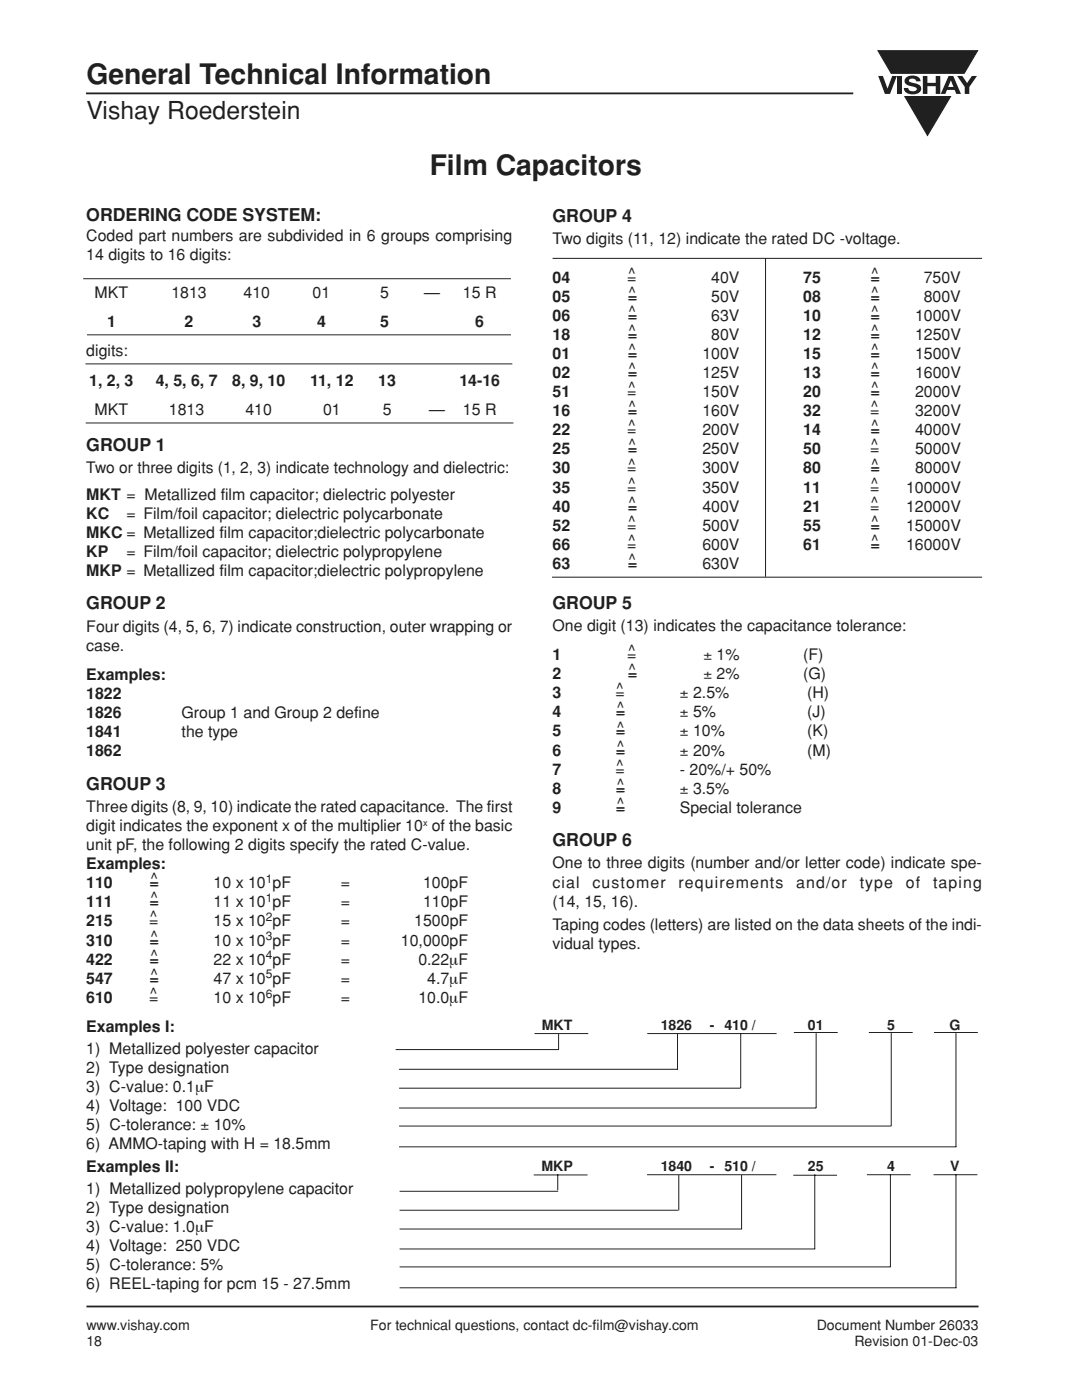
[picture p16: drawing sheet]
<svg xmlns="http://www.w3.org/2000/svg" width="216mm" height="279mm" viewBox="0 0 216 279" stroke-linecap="round" stroke-linejoin="round" font-family="sans-serif">
<defs><g id="words">
<g font-size="5.6" fill="#231f20">
<text x="17.2" y="16.7">General Technical Information</text>
<text x="85.7" y="35">Film Capacitors</text>
</g>
<text font-size="4.9" fill="#231f20" x="17.2" y="23.8">Vishay Roederstein</text>
<g font-size="3.5" fill="#231f20">
<text x="17.2" y="44">ORDERING CODE SYSTEM:</text>
<text x="110.3" y="44.3">GROUP 4</text>
<text x="17.2" y="89.9">GROUP 1</text>
<text x="17.2" y="121.6">GROUP 2</text>
<text x="110.3" y="121.5">GROUP 5</text>
<text x="17.2" y="157.6">GROUP 3</text>
<text x="110.3" y="168.8">GROUP 6</text>
</g>
<g font-size="3.2" fill="#231f20">
<text x="17.2" y="48">Coded part numbers are subdivided in 6 groups comprising</text>
<text x="17.2" y="51.8">14 digits to 16 digits:</text>
<text x="110.3" y="48.8">Two digits (11, 12) indicate the rated DC -voltage.</text>
<text x="18.9" y="59.4">MKT</text>
<text x="34.2" y="59.4">1813</text>
<text x="48.6" y="59.4">410</text>
<text x="62.4" y="59.4">01</text>
<text x="75.9" y="59.4">5</text>
<text x="84.6" y="59.4">—</text>
<text x="92.4" y="59.4">15 R</text>
<text x="110.3" y="56.4">04</text>
<text x="125.2" y="56.4">=</text>
<text x="125.3" y="55.6">^</text>
<text x="125.4" y="59.4">^</text>
<text x="141.9" y="56.4">40V</text>
<text x="160.3" y="56.4">75</text>
<text x="173.7" y="56.4">=</text>
<text x="173.9" y="55.6">^</text>
<text x="173.9" y="59.4">^</text>
<text x="184.3" y="56.4">750V</text>
<text x="21.4" y="65.3">1</text>
<text x="36.8" y="65.3">2</text>
<text x="50.4" y="65.3">3</text>
<text x="63.3" y="65.3">4</text>
<text x="75.9" y="65.3">5</text>
<text x="94.8" y="65.3">6</text>
<text x="110.3" y="60.2">05</text>
<text x="110.3" y="64">06</text>
<text x="125.3" y="60.2">=</text>
<text x="125.3" y="64">=</text>
<text x="125.4" y="63.2">^</text>
<text x="141.9" y="60.2">50V</text>
<text x="141.9" y="64">63V</text>
<text x="160.3" y="60.2">08</text>
<text x="160.3" y="64">10</text>
<text x="173.7" y="60.2">=</text>
<text x="173.7" y="64">=</text>
<text x="173.9" y="63.2">^</text>
<text x="182.6" y="64">1000V</text>
<text x="184.3" y="60.2">800V</text>
<text x="17.2" y="71.1">digits:</text>
<text x="110.3" y="67.8">18</text>
<text x="110.3" y="71.6">01</text>
<text x="125.3" y="67.8">=</text>
<text x="125.3" y="71.6">=</text>
<text x="125.4" y="67">^</text>
<text x="125.4" y="70.8">^</text>
<text x="140.2" y="71.6">100V</text>
<text x="141.9" y="67.8">80V</text>
<text x="160.3" y="67.8">12</text>
<text x="160.3" y="71.6">15</text>
<text x="173.7" y="67.8">=</text>
<text x="173.7" y="71.6">=</text>
<text x="173.9" y="67">^</text>
<text x="173.9" y="70.8">^</text>
<text x="182.6" y="67.8">1250V</text>
<text x="182.6" y="71.6">1500V</text>
<text x="17.8" y="76.9">1, 2, 3</text>
<text x="31.1" y="76.9">4, 5, 6, 7</text>
<text x="46.3" y="76.9">8, 9, 10</text>
<text x="61.9" y="76.9">11, 12</text>
<text x="75.5" y="76.9">13</text>
<text x="91.7" y="76.9">14-16</text>
<text x="110.3" y="75.4">02</text>
<text x="125.3" y="75.4">=</text>
<text x="125.4" y="74.7">^</text>
<text x="140.2" y="75.4">125V</text>
<text x="160.3" y="75.4">13</text>
<text x="173.7" y="75.4">=</text>
<text x="173.9" y="74.7">^</text>
<text x="182.6" y="75.4">1600V</text>
<text x="18.9" y="82.8">MKT</text>
<text x="33.7" y="82.8">1813</text>
<text x="49" y="82.8">410</text>
<text x="64.5" y="82.8">01</text>
<text x="76.4" y="82.8">5</text>
<text x="85.7" y="82.8">—</text>
<text x="92.4" y="82.8">15 R</text>
<text x="110.3" y="79.2">51</text>
<text x="110.3" y="83.1">16</text>
<text x="125.2" y="79.2">=</text>
<text x="125.3" y="83.1">=</text>
<text x="125.3" y="78.5">^</text>
<text x="125.4" y="82.3">^</text>
<text x="140.2" y="83.1">160V</text>
<text x="140.2" y="79.2">150V</text>
<text x="160.3" y="79.2">20</text>
<text x="160.3" y="83.1">32</text>
<text x="173.6" y="83.1">=</text>
<text x="173.7" y="79.2">=</text>
<text x="173.8" y="82.3">^</text>
<text x="173.9" y="78.5">^</text>
<text x="182.6" y="79.2">2000V</text>
<text x="182.6" y="83.1">3200V</text>
<text x="110.3" y="86.9">22</text>
<text x="125.2" y="86.9">=</text>
<text x="125.3" y="86.1">^</text>
<text x="125.4" y="89.9">^</text>
<text x="140.2" y="86.9">200V</text>
<text x="160.3" y="86.9">14</text>
<text x="173.7" y="86.9">=</text>
<text x="173.8" y="89.9">^</text>
<text x="173.9" y="86.1">^</text>
<text x="182.6" y="86.9">4000V</text>
<text x="17.2" y="94.4">Two or three digits (1, 2, 3) indicate technology and dielectric:</text>
<text x="110.3" y="90.7">25</text>
<text x="110.3" y="94.5">30</text>
<text x="125.2" y="94.5">=</text>
<text x="125.3" y="90.7">=</text>
<text x="125.3" y="93.7">^</text>
<text x="140.2" y="90.7">250V</text>
<text x="140.2" y="94.5">300V</text>
<text x="160.3" y="90.7">50</text>
<text x="160.3" y="94.5">80</text>
<text x="173.6" y="90.7">=</text>
<text x="173.7" y="94.5">=</text>
<text x="173.9" y="93.7">^</text>
<text x="182.6" y="90.7">5000V</text>
<text x="182.6" y="94.5">8000V</text>
<text x="17.2" y="99.7">MKT = Metallized film capacitor; dielectric polyester</text>
<text x="110.3" y="98.3">35</text>
<text x="125.2" y="98.3">=</text>
<text x="125.3" y="97.5">^</text>
<text x="125.4" y="101.3">^</text>
<text x="140.2" y="98.3">350V</text>
<text x="160.3" y="98.3">11</text>
<text x="173.6" y="98.3">=</text>
<text x="173.8" y="97.5">^</text>
<text x="173.8" y="101.3">^</text>
<text x="180.8" y="98.3">10000V</text>
<text x="17.2" y="103.5">KC</text>
<text x="17.2" y="107.3">MKC = Metallized film capacitor;dielectric polycarbonate</text>
<text x="25.2" y="103.5">= Film/foil capacitor; dielectric polycarbonate</text>
<text x="110.3" y="102.1">40</text>
<text x="110.3" y="105.9">52</text>
<text x="125.2" y="105.9">=</text>
<text x="125.3" y="102.1">=</text>
<text x="125.3" y="105.1">^</text>
<text x="140.2" y="102.1">400V</text>
<text x="140.2" y="105.9">500V</text>
<text x="160.3" y="102.1">21</text>
<text x="160.3" y="105.9">55</text>
<text x="173.6" y="102.1">=</text>
<text x="173.7" y="105.9">=</text>
<text x="173.9" y="105.1">^</text>
<text x="180.8" y="102.1">12000V</text>
<text x="180.8" y="105.9">15000V</text>
<text x="17.2" y="111.1">KP</text>
<text x="25.2" y="111.1">= Film/foil capacitor; dielectric polypropylene</text>
<text x="110.3" y="109.7">66</text>
<text x="110.3" y="113.5">63</text>
<text x="125.2" y="109.7">=</text>
<text x="125.3" y="113.5">=</text>
<text x="125.3" y="108.9">^</text>
<text x="125.4" y="112.8">^</text>
<text x="140.2" y="109.7">600V</text>
<text x="140.2" y="113.5">630V</text>
<text x="160.3" y="109.7">61</text>
<text x="173.7" y="109.7">=</text>
<text x="173.9" y="108.9">^</text>
<text x="180.8" y="109.7">16000V</text>
<text x="17.2" y="115">MKP = Metallized film capacitor;dielectric polypropylene</text>
<text x="110.3" y="125.9">One digit (13) indicates the capacitance tolerance:</text>
<text x="17.2" y="126">Four digits (4, 5, 6, 7) indicate construction, outer wrapping or</text>
<text x="17.2" y="129.9">case.</text>
<text x="110.3" y="131.7">1</text>
<text x="125.2" y="131.7">=</text>
<text x="125.3" y="131">^</text>
<text x="140.4" y="131.7">± 1%</text>
<text x="160.3" y="131.7">(F)</text>
<text x="17.2" y="135.7">Examples:</text>
<text x="110.3" y="135.6">2</text>
<text x="125.3" y="135.6">=</text>
<text x="125.4" y="134.8">^</text>
<text x="140.4" y="135.6">± 2%</text>
<text x="160.3" y="135.6">(G)</text>
<text x="17.2" y="139.5">1822</text>
<text x="17.2" y="143.3">1826</text>
<text x="36.2" y="143.3">Group 1 and Group 2 define</text>
<text x="110.3" y="139.4">3</text>
<text x="110.3" y="143.2">4</text>
<text x="122.8" y="139.4">=</text>
<text x="123" y="138.6">^</text>
<text x="123" y="143.2">=</text>
<text x="123.1" y="142.4">^</text>
<text x="135.7" y="139.4">± 2.5%</text>
<text x="135.7" y="143.2">± 5%</text>
<text x="161.1" y="143.2">(J)</text>
<text x="161.1" y="139.4">(H)</text>
<text x="17.2" y="147.1">1841</text>
<text x="36.2" y="147.1">the type</text>
<text x="110.3" y="147">5</text>
<text x="123" y="147">=</text>
<text x="123.1" y="146.2">^</text>
<text x="135.7" y="147">± 10%</text>
<text x="161.1" y="147">(K)</text>
<text x="17.2" y="150.9">1862</text>
<text x="110.3" y="150.8">6</text>
<text x="110.3" y="154.6">7</text>
<text x="122.8" y="154.6">=</text>
<text x="123" y="150.8">=</text>
<text x="123" y="153.8">^</text>
<text x="123.1" y="150">^</text>
<text x="135.7" y="154.6">- 20%/+ 50%</text>
<text x="135.7" y="150.8">± 20%</text>
<text x="161.1" y="150.8">(M)</text>
<text x="110.3" y="158.4">8</text>
<text x="123" y="158.4">=</text>
<text x="123.1" y="157.6">^</text>
<text x="123.1" y="161.4">^</text>
<text x="135.7" y="158.4">± 3.5%</text>
<text x="17.2" y="162">Three digits (8, 9, 10) indicate the rated capacitance. The first</text>
<text x="17.2" y="165.8">digit indicates the exponent x of the multiplier 10 of the basic</text>
<text x="110.3" y="162.2">9</text>
<text x="122.9" y="162.2">=</text>
<text x="135.7" y="162.2">Special tolerance</text>
<text x="17.2" y="169.7">unit pF, the following 2 digits specify the rated C-value.</text>
<text x="17.2" y="173.5">Examples:</text>
<text x="110.3" y="173.3">One to three digits (number and/or letter code) indicate spe-</text>
<text x="17.2" y="177.3">110</text>
<text x="29.9" y="177.3">=</text>
<text x="30" y="176.5">^</text>
<text x="42.6" y="177.3">10 x 10 pF</text>
<text x="68" y="177.3">=</text>
<text x="84.4" y="177.3">100pF</text>
<text x="110.3" y="177.1">cial</text>
<text x="118.2" y="177.1">customer</text>
<text x="135.4" y="177.1">requirements</text>
<text x="158.9" y="177.1">and/or</text>
<text x="171.5" y="177.1">type</text>
<text x="180.8" y="177.1">of</text>
<text x="186.2" y="177.1">taping</text>
<text x="17.2" y="181.1">111</text>
<text x="17.2" y="184.9">215</text>
<text x="29.8" y="184.9">=</text>
<text x="29.9" y="181.1">=</text>
<text x="29.9" y="184.1">^</text>
<text x="30" y="180.3">^</text>
<text x="42.6" y="184.9">15 x 10 pF</text>
<text x="42.6" y="181.1">11 x 10 pF</text>
<text x="68" y="184.9">=</text>
<text x="68" y="181.1">=</text>
<text x="82.7" y="184.9">1500pF</text>
<text x="84.4" y="181.1">110pF</text>
<text x="110.3" y="180.9">(14, 15, 16).</text>
<text x="110.3" y="185.5">Taping codes (letters) are listed on the data sheets of the indi-</text>
<text x="17.2" y="188.7">310</text>
<text x="29.9" y="188.7">=</text>
<text x="30" y="187.9">^</text>
<text x="30" y="191.7">^</text>
<text x="42.6" y="188.7">10 x 10 pF</text>
<text x="68" y="188.7">=</text>
<text x="80" y="188.7">10,000pF</text>
<text x="110.3" y="189.3">vidual types.</text>
<text x="17.2" y="192.5">422</text>
<text x="17.2" y="196.3">547</text>
<text x="29.9" y="192.5">=</text>
<text x="29.9" y="196.3">=</text>
<text x="30" y="195.5">^</text>
<text x="42.6" y="192.5">22 x 10 pF</text>
<text x="42.6" y="196.3">47 x 10 pF</text>
<text x="68" y="192.5">=</text>
<text x="68" y="196.3">=</text>
<text x="83.5" y="192.5">0.22µF</text>
<text x="85.3" y="196.3">4.7µF</text>
<text x="17.2" y="200.1">610</text>
<text x="29.8" y="200.1">=</text>
<text x="29.9" y="199.3">^</text>
<text x="42.6" y="200.1">10 x 10 pF</text>
<text x="68" y="200.1">=</text>
<text x="83.5" y="200.1">10.0µF</text>
<text x="17.2" y="206">Examples I:</text>
<text x="17.2" y="210.3">1) Metallized polyester capacitor</text>
<text x="17.2" y="214.1">2) Type designation</text>
<text x="17.2" y="217.9">3) C-value: 0.1µF</text>
<text x="17.2" y="221.7">4) Voltage: 100 VDC</text>
<text x="17.2" y="225.5">5) C-tolerance: ± 10%</text>
<text x="17.2" y="229.3">6) AMMO-taping with H = 18.5mm</text>
<text x="17.2" y="233.9">Examples II:</text>
<text x="17.2" y="238.2">1) Metallized polypropylene capacitor</text>
<text x="17.2" y="242">2) Type designation</text>
<text x="17.2" y="245.9">3) C-value: 1.0µF</text>
<text x="17.2" y="249.7">4) Voltage: 250 VDC</text>
<text x="17.2" y="253.5">5) C-tolerance: 5%</text>
<text x="17.2" y="257.3">6) REEL-taping for pcm 15 - 27.5mm</text>
</g>
<g font-size="2.8" fill="#231f20">
<text x="108.1" y="205.5">MKT</text>
<text x="131.8" y="205.5">1826</text>
<text x="141.7" y="205.5">- 410 /</text>
<text x="161.2" y="205.5">01</text>
<text x="177.1" y="205.5">5</text>
<text x="189.5" y="205.5">G</text>
<text x="108" y="233.7">MKP</text>
<text x="131.8" y="233.7">1840</text>
<text x="141.7" y="233.7">- 510 /</text>
<text x="161.2" y="233.7">25</text>
<text x="177.1" y="233.7">4</text>
<text x="189.6" y="233.7">V</text>
<text x="17.2" y="265.5">www.vishay.com</text>
<text x="17.2" y="268.7">18</text>
<text x="73.9" y="265.5">For technical questions, contact dc-film@vishay.com</text>
<text x="163" y="265.5">Document Number 26033</text>
<text x="170.5" y="268.7">Revision 01-Dec-03</text>
</g>
<g font-size="2.4" fill="#231f20">
<text x="53" y="176.2">1</text>
<text x="53" y="180">1</text>
<text x="53" y="183.8">2</text>
<text x="53" y="187.6">3</text>
<text x="53" y="191.5">4</text>
<text x="53" y="195.3">5</text>
<text x="53" y="199.1">6</text>
</g>
<text font-size="1.8" fill="#231f20" x="84.4" y="164.8">x</text>
</g></defs>
<path d="M17.2 18.6h153.1M17.2 260.7h178.1" fill="none" stroke="#231f20" stroke-width=".36"/>
<g fill="#231f20">
<path d="M175.2 15.2h1l.9 2.5 .9-2.5h1l-1.4 3.5h-1z"/>
<path d="M179.1 15.2h.9v3.5h-.9z"/>
<path d="M180.8 15.5a2.08 2.08 0 0 1 2.8 .3l.1 .4h-.9a.78 .78 0 0 0-.7-.5 .78 .78 0 0 0-.7 .4l.2 .3 1 .2a1.07 1.07 0 0 1 1.2 1 1.07 1.07 0 0 1-1.1 1.2 1.72 1.72 0 0 1-2.3-1.2h.8a.95 .95 0 0 0 .8 .6 .95 .95 0 0 0 .9-.4 1.3 1.3 0 0 0-1.2-.6 1.03 1.03 0 0 1-1-.6 1.03 1.03 0 0 1 .1-1.1z"/>
<path d="M184.1 15.2h.9v1.3h1.7v-1.3h.9v3.5h-.9v-1.5h-1.7v1.5h-.9z"/>
<path d="M191 15.2h1l1 1.4 .9-1.4h1l-1.5 2.2v1.3h-.9v-1.4z"/>
<path d="M175.2 10.1h19.9l-2.7 4.5h-14.6z"/>
<path d="M189.3 15.2h.9l1.5 3.5h-.9l-.3-.8h-1.5l-.4 .8h-.9zM189.7 16l-.5 1.4h1.1z"/>
</g>
<path d="M175.2 10.1h19.9l-2.7 4.5h-14.6z" fill="none" stroke="#231f20" stroke-width=".2"/>
<path d="M180.5 19.3h9.2l-4.6 7.7z" fill="#231f20"/>
<g fill="none" stroke="#231f20" stroke-width=".2">
<path d="M180.5 19.3h9.2l-4.6 7.7zM16.6 55.6h85.4M110.3 51.6h85.7M152.8 51.6v63.5M17.1 72.6h85.1M17.4 66.8h84.6M17.1 84.4h85.3M110.1 115.2h85.9M78.9 209.5h32.6M79.6 213.4h55.7M79.6 217.2h68.2M106.7 206.3h10.7"/>
<path d="M111.5 206.4v3.1M129.2 206.3h25.8M135.2 206.2v7.3M147.8 206.2v10.9M158.4 206.1h8.7M162.9 206.2v14.9h-83.3M173.4 206.1h8.7M177.8 206.2v18.6M186.4 206.1h8.7M190.8 206.2v22.7M79.6 224.7h98.2M79.6 228.9h111.2"/>
<path d="M79.7 237.7h31.7M106.5 234.5h10.7M111.3 234.4v3.1M129.1 234.4h25.8M135.4 234.5v7.1M148 234.5v10.9M158.3 234.5h8.7M162.6 234.4v14.8M173 234.4h8.7M177.7 234.4v18.4M186.3 234.4h8.7M190.8 234.4v22.7"/>
<path d="M79.7 241.5h55.6M79.7 245.3h68.2M79.7 249.3h83M79.7 252.8h98.1M79.7 257h111.1"/>
</g>
<use href="#words"/>
</svg>
